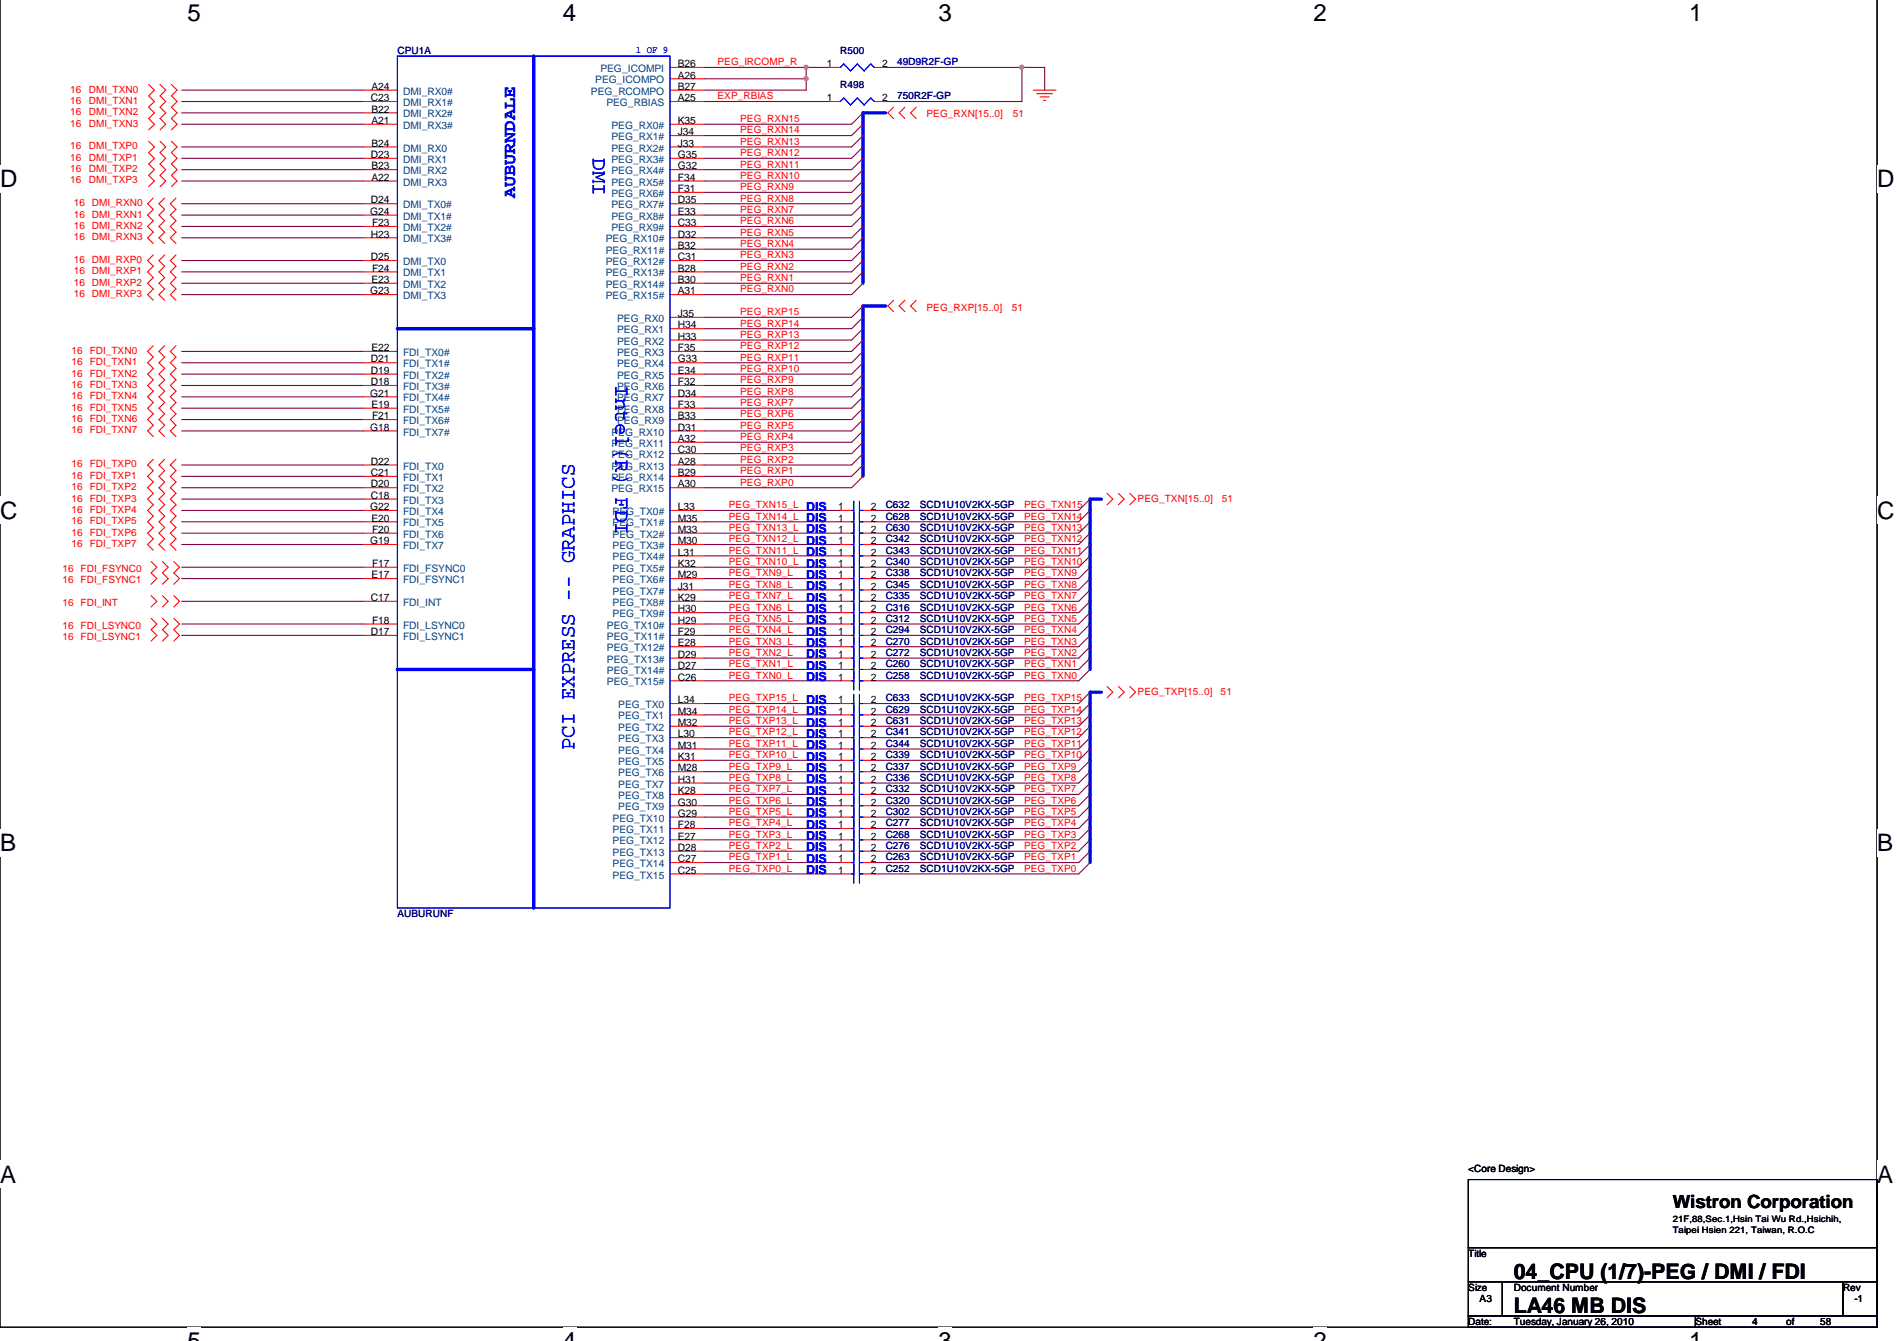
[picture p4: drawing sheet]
<svg xmlns="http://www.w3.org/2000/svg" width="297mm" height="210mm" viewBox="0 0 297 210" stroke-linecap="round" stroke-linejoin="round" font-family="sans-serif">
<defs><g id="words">
<g font-size="3.8">
<text x="29.4" y="3.3">5</text>
<text x="88.1" y="3.3">4</text>
<text x="146.9" y="3.3">3</text>
<text x="205.7" y="3.3">2</text>
<text x="264.5" y="3.3">1</text>
<text x="0" y="29.2">D</text>
<text x="293.9" y="29.2">D</text>
<text x="0" y="81.2">C</text>
<text x="293.9" y="81.2">C</text>
<text x="0" y="133.2">B</text>
<text x="293.9" y="133.2">B</text>
<text x="0" y="185.1">A</text>
<text x="293.9" y="185.1">A</text>
</g>
<g font-size="3.3" fill="#00f">
<text x="92.8" y="24.8" transform="rotate(90 92.8 24.8)">DMI</text>
<text x="96.4" y="60.3" transform="rotate(90 96.4 60.3)">Intel(R) FDI</text>
<text x="90" y="117.4" transform="rotate(-90 90 117.4)">PCI EXPRESS -- GRAPHICS</text>
</g>
<g font-size="3.3">
<text x="237" y="200.2">04_CPU (1/7)-PEG / DMI / FDI</text>
<text x="237" y="205.5">LA46 MB DIS</text>
</g>
<text font-size="2.8" fill="#00f" x="80.6" y="31" transform="rotate(-90 80.6 31)">AUBURNDALE</text>
<text font-size="2.8" x="261.9" y="189">Wistron Corporation</text>
<g font-size="1.9" fill="#00f">
<text x="126.2" y="79.9">DIS</text>
<text x="126.2" y="81.7">DIS</text>
<text x="126.2" y="83.5">DIS</text>
<text x="126.2" y="87.1">DIS</text>
<text x="126.2" y="85.3">DIS</text>
<text x="126.2" y="88.8">DIS</text>
<text x="126.2" y="94.2">DIS</text>
<text x="126.2" y="90.6">DIS</text>
<text x="126.2" y="95.9">DIS</text>
<text x="126.2" y="92.4">DIS</text>
<text x="126.2" y="97.7">DIS</text>
<text x="126.2" y="101.3">DIS</text>
<text x="126.2" y="99.5">DIS</text>
<text x="126.2" y="104.8">DIS</text>
<text x="126.2" y="103.1">DIS</text>
<text x="126.2" y="106.6">DIS</text>
<text x="126.2" y="110.2">DIS</text>
<text x="126.2" y="111.9">DIS</text>
<text x="126.2" y="113.7">DIS</text>
<text x="126.2" y="115.5">DIS</text>
<text x="126.2" y="117.3">DIS</text>
<text x="126.2" y="119.1">DIS</text>
<text x="126.2" y="122.6">DIS</text>
<text x="126.2" y="120.8">DIS</text>
<text x="126.2" y="124.4">DIS</text>
<text x="126.2" y="127.9">DIS</text>
<text x="126.2" y="126.2">DIS</text>
<text x="126.2" y="131.5">DIS</text>
<text x="126.2" y="129.7">DIS</text>
<text x="126.2" y="135.1">DIS</text>
<text x="126.2" y="136.8">DIS</text>
<text x="126.2" y="133.3">DIS</text>
</g>
<g font-size="1.6" fill="#000080">
<text x="62.2" y="8.4">CPU1A</text>
<text x="131.6" y="8.4">R500</text>
<text x="131.6" y="13.8">R498</text>
<text x="140.5" y="15.6">750R2F-GP</text>
<text x="138.7" y="79.6">C632</text>
<text x="138.7" y="81.3">C628</text>
<text x="138.7" y="83.1">C630</text>
<text x="144" y="79.6">SCD1U10V2KX-5GP</text>
<text x="144" y="79.6">SCD1U10V2KX</text>
<text x="144" y="81.3">SCD1U10V2KX-5GP</text>
<text x="144" y="81.3">SCD1U10V2KX</text>
<text x="144" y="83.1">SCD1U10V2KX-5GP</text>
<text x="144" y="83.1">SCD1U10V2KX</text>
<text x="138.7" y="86.7">C343</text>
<text x="138.7" y="84.9">C342</text>
<text x="138.7" y="88.4">C340</text>
<text x="144" y="86.7">SCD1U10V2KX-5GP</text>
<text x="144" y="86.7">SCD1U10V2KX</text>
<text x="144" y="84.9">SCD1U10V2KX-5GP</text>
<text x="144" y="84.9">SCD1U10V2KX</text>
<text x="144" y="88.4">SCD1U10V2KX-5GP</text>
<text x="144" y="88.4">SCD1U10V2KX</text>
<text x="138.7" y="93.8">C335</text>
<text x="138.7" y="90.2">C338</text>
<text x="138.7" y="95.6">C316</text>
<text x="138.7" y="92">C345</text>
<text x="144" y="93.8">SCD1U10V2KX</text>
<text x="144" y="93.8">SCD1U10V2KX-5GP</text>
<text x="144" y="90.2">SCD1U10V2KX-5GP</text>
<text x="144" y="90.2">SCD1U10V2KX</text>
<text x="144" y="95.6">SCD1U10V2KX-5GP</text>
<text x="144" y="95.6">SCD1U10V2KX</text>
<text x="144" y="92">SCD1U10V2KX-5GP</text>
<text x="144" y="92">SCD1U10V2KX</text>
<text x="138.7" y="97.3">C312</text>
<text x="138.7" y="100.9">C270</text>
<text x="138.7" y="99.1">C294</text>
<text x="144" y="97.3">SCD1U10V2KX-5GP</text>
<text x="144" y="97.3">SCD1U10V2KX</text>
<text x="144" y="100.9">SCD1U10V2KX-5GP</text>
<text x="144" y="100.9">SCD1U10V2KX</text>
<text x="144" y="99.1">SCD1U10V2KX-5GP</text>
<text x="144" y="99.1">SCD1U10V2KX</text>
<text x="138.7" y="104.5">C260</text>
<text x="138.7" y="102.7">C272</text>
<text x="138.7" y="106.2">C258</text>
<text x="144" y="104.5">SCD1U10V2KX-5GP</text>
<text x="144" y="104.5">SCD1U10V2KX</text>
<text x="144" y="102.7">SCD1U10V2KX-5GP</text>
<text x="144" y="102.7">SCD1U10V2KX</text>
<text x="144" y="106.2">SCD1U10V2KX-5GP</text>
<text x="144" y="106.2">SCD1U10V2KX</text>
<text x="138.7" y="109.8">C633</text>
<text x="138.7" y="111.6">C629</text>
<text x="138.7" y="113.3">C631</text>
<text x="144" y="109.8">SCD1U10V2KX-5GP</text>
<text x="144" y="109.8">SCD1U10V2KX</text>
<text x="144" y="111.6">SCD1U10V2KX-5GP</text>
<text x="144" y="111.6">SCD1U10V2KX</text>
<text x="144" y="113.3">SCD1U10V2KX-5GP</text>
<text x="144" y="113.3">SCD1U10V2KX</text>
<text x="138.7" y="115.1">C341</text>
<text x="138.7" y="116.9">C344</text>
<text x="138.7" y="118.7">C339</text>
<text x="144" y="115.1">SCD1U10V2KX-5GP</text>
<text x="144" y="115.1">SCD1U10V2KX</text>
<text x="144" y="116.9">SCD1U10V2KX-5GP</text>
<text x="144" y="116.9">SCD1U10V2KX</text>
<text x="144" y="118.7">SCD1U10V2KX</text>
<text x="144" y="118.7">SCD1U10V2KX-5GP</text>
<text x="138.7" y="125.8">C320</text>
<text x="138.7" y="122.2">C336</text>
<text x="138.7" y="120.5">C337</text>
<text x="138.7" y="124">C332</text>
<text x="144" y="125.8">SCD1U10V2KX-5GP</text>
<text x="144" y="125.8">SCD1U10V2KX</text>
<text x="144" y="122.2">SCD1U10V2KX-5GP</text>
<text x="144" y="122.2">SCD1U10V2KX</text>
<text x="144" y="120.5">SCD1U10V2KX-5GP</text>
<text x="144" y="120.5">SCD1U10V2KX</text>
<text x="144" y="124">SCD1U10V2KX</text>
<text x="144" y="124">SCD1U10V2KX-5GP</text>
<text x="138.7" y="127.6">C302</text>
<text x="138.7" y="131.1">C268</text>
<text x="138.7" y="129.3">C277</text>
<text x="144" y="127.6">SCD1U10V2KX-5GP</text>
<text x="144" y="127.6">SCD1U10V2KX</text>
<text x="144" y="131.1">SCD1U10V2KX-5GP</text>
<text x="144" y="131.1">SCD1U10V2KX</text>
<text x="144" y="129.3">SCD1U10V2KX-5GP</text>
<text x="144" y="129.3">SCD1U10V2KX</text>
<text x="138.7" y="134.7">C263</text>
<text x="138.7" y="136.5">C252</text>
<text x="138.7" y="132.9">C276</text>
<text x="144" y="134.7">SCD1U10V2KX-5GP</text>
<text x="144" y="134.7">SCD1U10V2KX</text>
<text x="144" y="136.5">SCD1U10V2KX-5GP</text>
<text x="144" y="136.5">SCD1U10V2KX</text>
<text x="144" y="132.9">SCD1U10V2KX-5GP</text>
<text x="144" y="132.9">SCD1U10V2KX</text>
<text x="62.2" y="143.6">AUBURUNF</text>
</g>
<g font-size="1.6" fill="#004080">
<text x="94" y="11.3">PEG_ICOMPI</text>
<text x="63.1" y="14.8">DMI_RX0#</text>
<text x="63.1" y="16.6">DMI_RX1#</text>
<text x="92.5" y="14.8">PEG_RCOMPO</text>
<text x="93.2" y="13.1">PEG_ICOMPO</text>
<text x="95" y="16.6">PEG_RBIAS</text>
<text x="63.1" y="18.4">DMI_RX2#</text>
<text x="63.1" y="20.2">DMI_RX3#</text>
<text x="63.1" y="23.7">DMI_RX0</text>
<text x="95.8" y="20.2">PEG_RX0#</text>
<text x="95.8" y="21.9">PEG_RX1#</text>
<text x="95.8" y="23.7">PEG_RX2#</text>
<text x="63.1" y="25.5">DMI_RX1</text>
<text x="63.1" y="27.3">DMI_RX2</text>
<text x="63.1" y="29.1">DMI_RX3</text>
<text x="95.8" y="25.5">PEG_RX3#</text>
<text x="95.8" y="27.3">PEG_RX4#</text>
<text x="95.8" y="29.1">PEG_RX5#</text>
<text x="63.1" y="32.6">DMI_TX0#</text>
<text x="63.1" y="34.4">DMI_TX1#</text>
<text x="95.8" y="30.8">PEG_RX6#</text>
<text x="95.8" y="32.6">PEG_RX7#</text>
<text x="95.8" y="34.4">PEG_RX8#</text>
<text x="63.1" y="36.2">DMI_TX2#</text>
<text x="63.1" y="37.9">DMI_TX3#</text>
<text x="63.1" y="41.5">DMI_TX0</text>
<text x="94.9" y="37.9">PEG_RX10#</text>
<text x="94.9" y="39.7">PEG_RX11#</text>
<text x="94.9" y="41.5">PEG_RX12#</text>
<text x="95.8" y="36.2">PEG_RX9#</text>
<text x="63.1" y="43.3">DMI_TX1</text>
<text x="63.1" y="46.8">DMI_TX3</text>
<text x="63.1" y="45.1">DMI_TX2</text>
<text x="94.9" y="43.3">PEG_RX13#</text>
<text x="94.9" y="45.1">PEG_RX14#</text>
<text x="94.9" y="46.8">PEG_RX15#</text>
<text x="96.6" y="50.4">PEG_RX0</text>
<text x="96.6" y="52.2">PEG_RX1</text>
<text x="96.6" y="53.9">PEG_RX2</text>
<text x="63.1" y="55.7">FDI_TX0#</text>
<text x="63.1" y="57.5">FDI_TX1#</text>
<text x="63.1" y="59.3">FDI_TX2#</text>
<text x="96.6" y="55.7">PEG_RX3</text>
<text x="96.6" y="57.5">PEG_RX4</text>
<text x="96.6" y="59.3">PEG_RX5</text>
<text x="63.1" y="61.1">FDI_TX3#</text>
<text x="63.1" y="62.8">FDI_TX4#</text>
<text x="63.1" y="64.6">FDI_TX5#</text>
<text x="96.6" y="61.1">PEG_RX6</text>
<text x="96.6" y="62.8">PEG_RX7</text>
<text x="96.6" y="64.6">PEG_RX8</text>
<text x="63.1" y="66.4">FDI_TX6#</text>
<text x="63.1" y="68.2">FDI_TX7#</text>
<text x="95.8" y="68.2">PEG_RX10</text>
<text x="95.8" y="69.9">PEG_RX11</text>
<text x="95.8" y="71.7">PEG_RX12</text>
<text x="96.6" y="66.4">PEG_RX9</text>
<text x="63.1" y="73.5">FDI_TX0</text>
<text x="63.1" y="75.3">FDI_TX1</text>
<text x="63.1" y="77.1">FDI_TX2</text>
<text x="95.8" y="73.5">PEG_RX13</text>
<text x="95.8" y="75.3">PEG_RX14</text>
<text x="95.8" y="77.1">PEG_RX15</text>
<text x="63.1" y="78.8">FDI_TX3</text>
<text x="63.1" y="80.6">FDI_TX4</text>
<text x="63.1" y="82.4">FDI_TX5</text>
<text x="95.9" y="80.6">PEG_TX0#</text>
<text x="95.9" y="82.4">PEG_TX1#</text>
<text x="63.1" y="84.2">FDI_TX6</text>
<text x="63.1" y="86">FDI_TX7</text>
<text x="63.1" y="89.5">FDI_FSYNC0</text>
<text x="95.9" y="84.2">PEG_TX2#</text>
<text x="95.9" y="86">PEG_TX3#</text>
<text x="95.9" y="87.7">PEG_TX4#</text>
<text x="95.9" y="89.5">PEG_TX5#</text>
<text x="63.1" y="91.3">FDI_FSYNC1</text>
<text x="63.1" y="94.8">FDI_INT</text>
<text x="95.9" y="91.3">PEG_TX6#</text>
<text x="95.9" y="93.1">PEG_TX7#</text>
<text x="95.9" y="94.8">PEG_TX8#</text>
<text x="63.1" y="98.4">FDI_LSYNC0</text>
<text x="63.1" y="100.2">FDI_LSYNC1</text>
<text x="95" y="98.4">PEG_TX10#</text>
<text x="95" y="100.2">PEG_TX11#</text>
<text x="95" y="102">PEG_TX12#</text>
<text x="95.9" y="96.6">PEG_TX9#</text>
<text x="95" y="103.7">PEG_TX13#</text>
<text x="95" y="105.5">PEG_TX14#</text>
<text x="95" y="107.3">PEG_TX15#</text>
<text x="96.8" y="110.8">PEG_TX0</text>
<text x="96.8" y="112.6">PEG_TX1</text>
<text x="96.8" y="114.4">PEG_TX2</text>
<text x="96.8" y="116.2">PEG_TX3</text>
<text x="96.8" y="118">PEG_TX4</text>
<text x="96.8" y="119.7">PEG_TX5</text>
<text x="96.8" y="121.5">PEG_TX6</text>
<text x="96.8" y="123.3">PEG_TX7</text>
<text x="96.8" y="125.1">PEG_TX8</text>
<text x="95.9" y="128.6">PEG_TX10</text>
<text x="95.9" y="130.4">PEG_TX11</text>
<text x="96.8" y="126.8">PEG_TX9</text>
<text x="95.9" y="132.2">PEG_TX12</text>
<text x="95.9" y="134">PEG_TX13</text>
<text x="95.9" y="135.7">PEG_TX14</text>
<text x="95.9" y="137.5">PEG_TX15</text>
</g>
<text font-size="1.6" fill="#00f" x="99.6" y="8.2">1 OF 9</text>
<g font-size="1.6">
<text x="106.1" y="10.5">B26</text>
<text x="129.5" y="10.5">1</text>
<text x="138.1" y="10.5">2</text>
<text x="58.1" y="15.8">C23</text>
<text x="58.2" y="14.1">A24</text>
<text x="58.2" y="17.6">B22</text>
<text x="106.1" y="12.3">A26</text>
<text x="106.1" y="15.8">A25</text>
<text x="106.1" y="14.1">B27</text>
<text x="129.5" y="15.8">1</text>
<text x="138.1" y="15.8">2</text>
<text x="58.2" y="19.4">A21</text>
<text x="58.2" y="23">B24</text>
<text x="106.1" y="19.4">K35</text>
<text x="106.1" y="21.2">J34</text>
<text x="106.1" y="23">J33</text>
<text x="58.1" y="24.7">D23</text>
<text x="58.2" y="26.5">B23</text>
<text x="58.2" y="28.3">A22</text>
<text x="106.1" y="24.7">G35</text>
<text x="106.1" y="26.5">G32</text>
<text x="106.1" y="28.3">F34</text>
<text x="58" y="33.6">G24</text>
<text x="58.1" y="31.8">D24</text>
<text x="58.3" y="35.4">F23</text>
<text x="106.1" y="30.1">F31</text>
<text x="106.1" y="31.8">D35</text>
<text x="106.1" y="33.6">E33</text>
<text x="106.1" y="35.4">C33</text>
<text x="58.1" y="37.2">H23</text>
<text x="58.1" y="40.7">D25</text>
<text x="106.1" y="37.2">D32</text>
<text x="106.1" y="39">B32</text>
<text x="106.1" y="40.7">C31</text>
<text x="58" y="46.1">G23</text>
<text x="58.2" y="44.3">E23</text>
<text x="58.3" y="42.5">F24</text>
<text x="106.1" y="42.5">B28</text>
<text x="106.1" y="44.3">B30</text>
<text x="106.1" y="46.1">A31</text>
<text x="106.1" y="49.6">J35</text>
<text x="106.1" y="51.4">H34</text>
<text x="106.1" y="53.2">H33</text>
<text x="58.1" y="56.7">D21</text>
<text x="58.1" y="58.5">D19</text>
<text x="58.2" y="55">E22</text>
<text x="106.1" y="55">F35</text>
<text x="106.1" y="56.7">G33</text>
<text x="106.1" y="58.5">E34</text>
<text x="58" y="62.1">G21</text>
<text x="58.1" y="60.3">D18</text>
<text x="58.2" y="63.9">E19</text>
<text x="58.3" y="65.6">F21</text>
<text x="106.1" y="60.3">F32</text>
<text x="106.1" y="62.1">D34</text>
<text x="106.1" y="63.9">F33</text>
<text x="106.1" y="65.6">B33</text>
<text x="58" y="67.4">G18</text>
<text x="106.1" y="67.4">D31</text>
<text x="106.1" y="69.2">A32</text>
<text x="106.1" y="71">C30</text>
<text x="58.1" y="72.7">D22</text>
<text x="58.1" y="74.5">C21</text>
<text x="58.1" y="76.3">D20</text>
<text x="106.1" y="72.7">A28</text>
<text x="106.1" y="74.5">B29</text>
<text x="106.1" y="76.3">A30</text>
<text x="58" y="79.9">G22</text>
<text x="58.1" y="78.1">C18</text>
<text x="58.2" y="81.6">E20</text>
<text x="58.3" y="83.4">F20</text>
<text x="106.1" y="79.9">L33</text>
<text x="106.1" y="81.6">M35</text>
<text x="106.1" y="83.4">M33</text>
<text x="131.2" y="79.9">1</text>
<text x="131.2" y="81.6">1</text>
<text x="131.2" y="83.4">1</text>
<text x="136.4" y="79.9">2</text>
<text x="136.4" y="81.6">2</text>
<text x="136.4" y="83.4">2</text>
<text x="58" y="85.2">G19</text>
<text x="58.3" y="88.7">F17</text>
<text x="106.1" y="85.2">M30</text>
<text x="106.1" y="87">L31</text>
<text x="106.1" y="88.7">K32</text>
<text x="131.2" y="87">1</text>
<text x="131.2" y="85.2">1</text>
<text x="131.2" y="88.7">1</text>
<text x="136.4" y="87">2</text>
<text x="136.4" y="85.2">2</text>
<text x="136.4" y="88.7">2</text>
<text x="58.1" y="94.1">C17</text>
<text x="58.2" y="90.5">E17</text>
<text x="106.1" y="90.5">M29</text>
<text x="106.1" y="92.3">J31</text>
<text x="106.1" y="94.1">K29</text>
<text x="106.1" y="95.9">H30</text>
<text x="131.2" y="94.1">1</text>
<text x="131.2" y="90.5">1</text>
<text x="131.2" y="95.9">1</text>
<text x="131.2" y="92.3">1</text>
<text x="136.4" y="94.1">2</text>
<text x="136.4" y="90.5">2</text>
<text x="136.4" y="95.9">2</text>
<text x="136.4" y="92.3">2</text>
<text x="58.1" y="99.4">D17</text>
<text x="58.3" y="97.6">F18</text>
<text x="106.1" y="97.6">H29</text>
<text x="106.1" y="99.4">F29</text>
<text x="106.1" y="101.2">E28</text>
<text x="131.2" y="97.6">1</text>
<text x="131.2" y="101.2">1</text>
<text x="131.2" y="99.4">1</text>
<text x="136.4" y="97.6">2</text>
<text x="136.4" y="101.2">2</text>
<text x="136.4" y="99.4">2</text>
<text x="106.1" y="103">D29</text>
<text x="106.1" y="104.7">D27</text>
<text x="106.1" y="106.5">C26</text>
<text x="131.2" y="104.7">1</text>
<text x="131.2" y="103">1</text>
<text x="131.2" y="106.5">1</text>
<text x="136.4" y="104.7">2</text>
<text x="136.4" y="103">2</text>
<text x="136.4" y="106.5">2</text>
<text x="106.1" y="110.1">L34</text>
<text x="106.1" y="111.9">M34</text>
<text x="106.1" y="113.6">M32</text>
<text x="131.2" y="110.1">1</text>
<text x="131.2" y="111.9">1</text>
<text x="131.2" y="113.6">1</text>
<text x="136.4" y="110.1">2</text>
<text x="136.4" y="111.9">2</text>
<text x="136.4" y="113.6">2</text>
<text x="106.1" y="115.4">L30</text>
<text x="106.1" y="117.2">M31</text>
<text x="106.1" y="119">K31</text>
<text x="131.2" y="115.4">1</text>
<text x="131.2" y="117.2">1</text>
<text x="131.2" y="119">1</text>
<text x="136.4" y="115.4">2</text>
<text x="136.4" y="117.2">2</text>
<text x="136.4" y="119">2</text>
<text x="106.1" y="120.7">M28</text>
<text x="106.1" y="122.5">H31</text>
<text x="106.1" y="124.3">K28</text>
<text x="131.2" y="122.5">1</text>
<text x="131.2" y="120.7">1</text>
<text x="131.2" y="124.3">1</text>
<text x="136.4" y="122.5">2</text>
<text x="136.4" y="120.7">2</text>
<text x="136.4" y="124.3">2</text>
<text x="106.1" y="126.1">G30</text>
<text x="106.1" y="127.9">G29</text>
<text x="106.1" y="129.6">F28</text>
<text x="106.1" y="131.4">E27</text>
<text x="131.2" y="127.9">1</text>
<text x="131.2" y="126.1">1</text>
<text x="131.2" y="131.4">1</text>
<text x="131.2" y="129.6">1</text>
<text x="136.4" y="127.9">2</text>
<text x="136.4" y="126.1">2</text>
<text x="136.4" y="131.4">2</text>
<text x="136.4" y="129.6">2</text>
<text x="106.1" y="133.2">D28</text>
<text x="106.1" y="135">C27</text>
<text x="106.1" y="136.8">C25</text>
<text x="131.2" y="135">1</text>
<text x="131.2" y="136.8">1</text>
<text x="131.2" y="133.2">1</text>
<text x="136.4" y="135">2</text>
<text x="136.4" y="136.8">2</text>
<text x="136.4" y="133.2">2</text>
<text x="229.9" y="183.4">&lt;Core Design&gt;</text>
<text x="229.9" y="196.7">Title</text>
<text x="229.9" y="202.1">Size</text>
<text x="231.7" y="203.8">A3</text>
<text x="237" y="202.1">Document Number</text>
<text x="288.6" y="202.1">Rev</text>
<text x="290.4" y="203.8">-1</text>
<text x="229.9" y="207.4">Date:</text>
<text x="237" y="207.4">Tuesday, January 26, 2010</text>
<text x="265.5" y="207.4">Sheet</text>
<text x="274.4" y="207.4">4</text>
<text x="279.7" y="207.4">of</text>
<text x="285" y="207.4">58</text>
</g>
<g font-size="1.6" fill="#f00">
<text x="112.4" y="10.2">PEG_IRCOMP_R</text>
<text x="11" y="14.5">16</text>
<text x="11" y="16.3">16</text>
<text x="13.9" y="14.5">DMI_TXN0</text>
<text x="13.9" y="16.3">DMI_TXN1</text>
<text x="112.4" y="15.6">EXP_RBIAS</text>
<text x="11" y="18">16</text>
<text x="11" y="19.8">16</text>
<text x="11" y="23.4">16</text>
<text x="13.9" y="18">DMI_TXN2</text>
<text x="13.9" y="19.8">DMI_TXN3</text>
<text x="13.9" y="23.4">DMI_TXP0</text>
<text x="115.9" y="22.7">PEG_RXN13</text>
<text x="115.9" y="19.1">PEG_RXN15</text>
<text x="115.9" y="20.9">PEG_RXN14</text>
<text x="145.1" y="18.4">PEG_RXN[15..0]</text>
<text x="158.6" y="18.4">51</text>
<text x="11" y="25.2">16</text>
<text x="11" y="26.9">16</text>
<text x="11" y="28.7">16</text>
<text x="13.9" y="25.2">DMI_TXP1</text>
<text x="13.9" y="26.9">DMI_TXP2</text>
<text x="13.9" y="28.7">DMI_TXP3</text>
<text x="115.9" y="29.8">PEG_RXN9</text>
<text x="115.9" y="24.4">PEG_RXN12</text>
<text x="115.9" y="26.2">PEG_RXN11</text>
<text x="115.9" y="28">PEG_RXN10</text>
<text x="11.6" y="32.3">16 DMI_RXN0</text>
<text x="11.6" y="34.1">16 DMI_RXN1</text>
<text x="11.6" y="35.8">16 DMI_RXN2</text>
<text x="115.9" y="35.1">PEG_RXN6</text>
<text x="115.9" y="31.6">PEG_RXN8</text>
<text x="115.9" y="33.3">PEG_RXN7</text>
<text x="11.6" y="37.6">16 DMI_RXN3</text>
<text x="11.6" y="41.2">16 DMI_RXP0</text>
<text x="115.9" y="38.7">PEG_RXN4</text>
<text x="115.9" y="40.4">PEG_RXN3</text>
<text x="115.9" y="36.9">PEG_RXN5</text>
<text x="11.6" y="42.9">16 DMI_RXP1</text>
<text x="11.6" y="44.7">16 DMI_RXP2</text>
<text x="11.6" y="46.5">16 DMI_RXP3</text>
<text x="115.9" y="45.8">PEG_RXN0</text>
<text x="115.9" y="42.2">PEG_RXN2</text>
<text x="115.9" y="44">PEG_RXN1</text>
<text x="115.9" y="51.1">PEG_RXP14</text>
<text x="115.9" y="52.9">PEG_RXP13</text>
<text x="115.9" y="49.3">PEG_RXP15</text>
<text x="145.1" y="48.6">PEG_RXP[15..0]</text>
<text x="158.4" y="48.6">51</text>
<text x="11.2" y="55.4">16 FDI_TXN0</text>
<text x="11.2" y="57.2">16 FDI_TXN1</text>
<text x="11.2" y="58.9">16 FDI_TXN2</text>
<text x="115.9" y="56.4">PEG_RXP11</text>
<text x="115.9" y="58.2">PEG_RXP10</text>
<text x="115.9" y="54.7">PEG_RXP12</text>
<text x="11.2" y="60.7">16 FDI_TXN3</text>
<text x="11.2" y="62.5">16 FDI_TXN4</text>
<text x="11.2" y="64.3">16 FDI_TXN5</text>
<text x="115.9" y="63.6">PEG_RXP7</text>
<text x="115.9" y="65.3">PEG_RXP6</text>
<text x="115.9" y="60">PEG_RXP9</text>
<text x="115.9" y="61.8">PEG_RXP8</text>
<text x="11.2" y="66.1">16 FDI_TXN6</text>
<text x="11.2" y="67.8">16 FDI_TXN7</text>
<text x="115.9" y="68.9">PEG_RXP4</text>
<text x="115.9" y="70.7">PEG_RXP3</text>
<text x="115.9" y="67.1">PEG_RXP5</text>
<text x="11.2" y="73.2">16 FDI_TXP0</text>
<text x="11.2" y="74.9">16 FDI_TXP1</text>
<text x="11.2" y="76.7">16 FDI_TXP2</text>
<text x="115.9" y="74.2">PEG_RXP1</text>
<text x="115.9" y="76">PEG_RXP0</text>
<text x="115.9" y="72.4">PEG_RXP2</text>
<text x="11.2" y="83.8">16 FDI_TXP6</text>
<text x="11.2" y="78.5">16 FDI_TXP3</text>
<text x="11.2" y="80.3">16 FDI_TXP4</text>
<text x="11.2" y="82.1">16 FDI_TXP5</text>
<text x="114.1" y="79.6">PEG_TXN15_L</text>
<text x="114.1" y="81.3">PEG_TXN14_L</text>
<text x="114.1" y="83.1">PEG_TXN13_L</text>
<text x="160.4" y="79.6">PEG_TXN15</text>
<text x="160.4" y="81.3">PEG_TXN14</text>
<text x="160.4" y="83.1">PEG_TXN13</text>
<text x="178.1" y="78.5">PEG_TXN[15..0]</text>
<text x="191.3" y="78.5">51</text>
<text x="9.8" y="89.5">16 FDI_FSYNC0</text>
<text x="11.2" y="85.6">16 FDI_TXP7</text>
<text x="114.1" y="86.7">PEG_TXN11_L</text>
<text x="114.1" y="88.4">PEG_TXN10_L</text>
<text x="114.1" y="84.9">PEG_TXN12_L</text>
<text x="160.4" y="86.7">PEG_TXN11</text>
<text x="160.4" y="88.4">PEG_TXN10</text>
<text x="160.4" y="84.9">PEG_TXN12</text>
<text x="9.8" y="91.3">16 FDI_FSYNC1</text>
<text x="9.8" y="94.8">16 FDI_INT</text>
<text x="114.1" y="92">PEG_TXN8_L</text>
<text x="114.1" y="93.8">PEG_TXN7_L</text>
<text x="114.1" y="95.6">PEG_TXN6_L</text>
<text x="114.1" y="90.2">PEG_TXN9_L</text>
<text x="160.4" y="92">PEG_TXN8</text>
<text x="160.4" y="93.8">PEG_TXN7</text>
<text x="160.4" y="95.6">PEG_TXN6</text>
<text x="160.4" y="90.2">PEG_TXN9</text>
<text x="9.8" y="98.4">16 FDI_LSYNC0</text>
<text x="9.8" y="100.2">16 FDI_LSYNC1</text>
<text x="114.1" y="97.3">PEG_TXN5_L</text>
<text x="114.1" y="99.1">PEG_TXN4_L</text>
<text x="114.1" y="100.9">PEG_TXN3_L</text>
<text x="160.4" y="97.3">PEG_TXN5</text>
<text x="160.4" y="99.1">PEG_TXN4</text>
<text x="160.4" y="100.9">PEG_TXN3</text>
<text x="114.1" y="102.7">PEG_TXN2_L</text>
<text x="114.1" y="104.5">PEG_TXN1_L</text>
<text x="114.1" y="106.2">PEG_TXN0_L</text>
<text x="160.4" y="102.7">PEG_TXN2</text>
<text x="160.4" y="104.5">PEG_TXN1</text>
<text x="160.4" y="106.2">PEG_TXN0</text>
<text x="114.1" y="109.8">PEG_TXP15_L</text>
<text x="114.1" y="111.6">PEG_TXP14_L</text>
<text x="114.1" y="113.3">PEG_TXP13_L</text>
<text x="160.4" y="109.8">PEG_TXP15</text>
<text x="160.4" y="111.6">PEG_TXP14</text>
<text x="160.4" y="113.3">PEG_TXP13</text>
<text x="178.1" y="108.7">PEG_TXP[15..0]</text>
<text x="191.1" y="108.7">51</text>
<text x="114.1" y="115.1">PEG_TXP12_L</text>
<text x="114.1" y="116.9">PEG_TXP11_L</text>
<text x="114.1" y="118.7">PEG_TXP10_L</text>
<text x="160.4" y="115.1">PEG_TXP12</text>
<text x="160.4" y="116.9">PEG_TXP11</text>
<text x="160.4" y="118.7">PEG_TXP10</text>
<text x="114.1" y="125.8">PEG_TXP6_L</text>
<text x="114.1" y="120.5">PEG_TXP9_L</text>
<text x="114.1" y="122.2">PEG_TXP8_L</text>
<text x="114.1" y="124">PEG_TXP7_L</text>
<text x="160.4" y="125.8">PEG_TXP6</text>
<text x="160.4" y="120.5">PEG_TXP9</text>
<text x="160.4" y="122.2">PEG_TXP8</text>
<text x="160.4" y="124">PEG_TXP7</text>
<text x="114.1" y="131.1">PEG_TXP3_L</text>
<text x="114.1" y="127.6">PEG_TXP5_L</text>
<text x="114.1" y="129.3">PEG_TXP4_L</text>
<text x="160.4" y="131.1">PEG_TXP3</text>
<text x="160.4" y="127.6">PEG_TXP5</text>
<text x="160.4" y="129.3">PEG_TXP4</text>
<text x="114.1" y="132.9">PEG_TXP2_L</text>
<text x="114.1" y="134.7">PEG_TXP1_L</text>
<text x="114.1" y="136.5">PEG_TXP0_L</text>
<text x="160.4" y="132.9">PEG_TXP2</text>
<text x="160.4" y="134.7">PEG_TXP1</text>
<text x="160.4" y="136.5">PEG_TXP0</text>
</g>
<text font-size="1.6" fill="#0000a0" x="140.5" y="10.2">49D9R2F-GP</text>
<g font-size="1.4">
<text x="261.9" y="191.3">21F,88,Sec.1,Hsin Tai Wu Rd.,Hsichih,</text>
<text x="261.9" y="193.1">Taipei Hsien 221, Taiwan, R.O.C</text>
</g>
</g></defs>
<path d="M0 -.1v207.8h293.9v-207.8" fill="none" stroke="#000" stroke-width=".17"/>
<g fill="#fff">
<path d="M29.4 -.1h2.1v4.2h-2.1z"/>
<path d="M29.4 207.7h2.1v2.2h-2.1z"/>
<path d="M88.1 -.1h2.2v4.2h-2.2z"/>
<path d="M88.1 207.7h2.2v2.2h-2.2z"/>
<path d="M146.9 -.1h2.2v4.2h-2.2z"/>
<path d="M146.9 207.7h2.2v2.2h-2.2z"/>
<path d="M205.7 -.1h2.1v4.2h-2.1z"/>
<path d="M205.7 207.7h2.1v2.2h-2.1z"/>
<path d="M264.5 -.1h2.1v4.2h-2.1z"/>
<path d="M264.5 207.7h2.1v2.2h-2.1z"/>
<path d="M0 25.8h2.8v4.3h-2.8z"/>
<path d="M293.9 25.8h2.8v4.3h-2.8z"/>
<path d="M0 77.8h2.8v4.2h-2.8z"/>
<path d="M293.9 77.8h2.8v4.2h-2.8z"/>
<path d="M0 129.8h2.5v4.2h-2.5z"/>
<path d="M293.9 129.8h2.6v4.2h-2.6z"/>
<path d="M0 181.7h2.5v4.2h-2.5z"/>
<path d="M293.9 181.7h2.6v4.2h-2.6z"/>
</g>
<g fill="none" stroke="#800040" stroke-width=".17">
<path d="M28.4 19.4h28.5M28.4 15.9h28.5M28.4 14.1h28.5M28.4 17.7h28.5M110.2 15.9h19.6M110.2 10.6h19.6M110.2 12.3h16M126.2 10.6v3.5h-16M135.1 17.7l-1.8 1.7h-23.1M135.1 19.4l-1.8 1.8h-23.1M138.7 10.6h24.9v3.5M160 10.6v5.3h-21.3"/>
<path d="M28.4 23h28.5M28.4 35.4h28.5M28.4 24.8h28.5M28.4 31.9h28.5M28.4 26.6h28.5M28.4 28.3h28.5M28.4 33.7h28.5M28.4 37.2h28.5M135.1 21.2l-1.8 1.8h-23.1M135.1 37.2l-1.8 1.8h-23.1M135.1 33.7l-1.8 1.7h-23.1M135.1 28.3l-1.8 1.8h-23.1"/>
<path d="M135.1 23l-1.8 1.8h-23.1M135.1 39l-1.8 1.8h-23.1M135.1 30.1l-1.8 1.8h-23.1M135.1 24.8l-1.8 1.8h-23.1M135.1 26.6l-1.8 1.7h-23.1M135.1 31.9l-1.8 1.8h-23.1M135.1 35.4l-1.8 1.8h-23.1M28.4 55h28.5M28.4 56.8h28.5M28.4 58.6h28.5M28.4 46.1h28.5M28.4 40.8h28.5"/>
<path d="M28.4 42.6h28.5M28.4 44.3h28.5M135.1 53.2l-1.8 1.8h-23.1M135.1 55l-1.8 1.8h-23.1M135.1 56.8l-1.8 1.8h-23.1M135.1 58.6l-1.8 1.7h-23.1M135.1 49.7l-1.8 1.7h-23.1M135.1 44.3l-1.8 1.8h-23.1M135.1 51.4l-1.8 1.8h-23.1M135.1 40.8l-1.8 1.8h-23.1M135.1 42.6l-1.8 1.7h-23.1M135.1 47.9l-1.8 1.8h-23.1"/>
<path d="M28.4 65.7h28.5M28.4 67.5h28.5M28.4 72.8h28.5M28.4 74.6h28.5M28.4 76.3h28.5M28.4 78.1h28.5M28.4 79.9h28.5M28.4 60.3h28.5M28.4 62.1h28.5M28.4 63.9h28.5M110.2 79.9h21.4M135.1 63.9l-1.8 1.8h-23.1"/>
<path d="M135.1 65.7l-1.8 1.8h-23.1M135.1 71l-1.8 1.8h-23.1M135.1 72.8l-1.8 1.8h-23.1M135.1 74.6l-1.8 1.7h-23.1M135.1 60.3l-1.8 1.8h-23.1M135.1 62.1l-1.8 1.8h-23.1M135.1 67.5l-1.8 1.7h-23.1M135.1 69.2l-1.8 1.8h-23.1M170.7 78.1l-1.8 1.8h-32M170.7 79.9l-1.8 1.8h-32M28.4 83.5h28.5M28.4 85.2h28.5"/>
<path d="M28.4 81.7h28.5M28.4 97.7h28.5M28.4 90.6h28.5M28.4 88.8h28.5M28.4 99.5h28.5M28.4 94.1h28.5M110.2 83.5h21.4M110.2 85.2h21.4M110.2 81.7h21.4M110.2 97.7h21.4M110.2 90.6h21.4M110.2 88.8h21.4"/>
<path d="M110.2 99.5h21.4M110.2 94.1h21.4M110.2 92.3h21.4M110.2 87h21.4M110.2 95.9h21.4M170.7 81.7l-1.8 1.8h-32M170.7 83.5l-1.8 1.7h-32M170.7 95.9l-1.8 1.8h-32M170.7 88.8l-1.8 1.8h-32M170.7 87l-1.8 1.8h-32M170.7 97.7l-1.8 1.8h-32M170.7 92.3l-1.8 1.8h-32"/>
<path d="M170.7 90.6l-1.8 1.7h-32M170.7 85.2l-1.8 1.8h-32M170.7 99.5l-1.8 1.7h-32M170.7 94.1l-1.8 1.8h-32M110.2 115.5h21.4M110.2 103h21.4M110.2 110.1h21.4M110.2 117.2h21.4M110.2 111.9h21.4M110.2 104.8h21.4M110.2 119h21.4M110.2 113.7h21.4"/>
<path d="M110.2 101.2h21.4M110.2 106.6h21.4M170.7 113.7l-1.8 1.8h-32M170.7 101.2l-1.8 1.8h-32M170.7 108.3l-1.8 1.8h-32M170.7 119l-1.8 1.8h-32M170.7 115.5l-1.8 1.7h-32M170.7 110.1l-1.8 1.8h-32M170.7 103l-1.8 1.8h-32M170.7 117.2l-1.8 1.8h-32M170.7 111.9l-1.8 1.8h-32M170.7 104.8l-1.8 1.8h-32"/>
<path d="M110.2 131.5h21.4M110.2 126.1h21.4M110.2 120.8h21.4M110.2 133.2h21.4M110.2 127.9h21.4M110.2 122.6h21.4M110.2 135h21.4M110.2 129.7h21.4M110.2 124.3h21.4M110.2 136.8h21.4M170.7 129.7l-1.8 1.8h-32M170.7 124.3l-1.8 1.8h-32"/>
<path d="M170.7 131.5l-1.8 1.7h-32M170.7 126.1l-1.8 1.8h-32M170.7 120.8l-1.8 1.8h-32M170.7 133.2l-1.8 1.8h-32M170.7 127.9l-1.8 1.8h-32M170.7 122.6l-1.8 1.7h-32M170.7 135l-1.8 1.8h-32"/>
</g>
<path d="M83.6 8.8v133.3M138.7 17.7h-3.6v26.6M62.2 51.4h21.4M138.7 47.9h-3.6v26.7M172.5 78.1h-1.8v26.7M62.2 104.8h21.4M172.5 108.3h-1.8v26.7" fill="none" stroke="#00f" stroke-width=".51"/>
<g fill="#f0f" stroke="#f0f" stroke-width=".17">
<circle cx="126.2" cy="12.3" r=".32"/>
<circle cx="126.2" cy="10.5" r=".32"/>
<circle cx="160" cy="10.5" r=".32"/>
</g>
<g fill="none" stroke="#f00" stroke-width=".17">
<path d="M23.3 13.2l.9 .9-.9 .9 .9 .9-.9 .9 .9 .9-.9 .9 .9 .8-.9 .9M25.1 13.2l.9 .9-.9 .9 .9 .9-.9 .9 .9 .9-.9 .9 .9 .8-.9 .9M26.8 13.2l.9 .9-.9 .9 .9 .9-.9 .9 .9 .9-.9 .9 .9 .8-.9 .9M56.9 14.1h5.3M56.9 15.9h5.3M56.9 17.7h5.3M56.9 19.4h5.3M104.9 14.1h5.3M104.9 15.9h5.3M104.9 19.4h5.3M104.9 10.6h5.3M104.9 12.3h5.3"/>
<path d="M129.8 15.9h1.8M129.8 10.6h1.8M136.9 15.9h1.8M136.9 10.6h1.8M139.9 16.8l-.9 .9 .9 .9M141.7 16.8l-.9 .9 .9 .9M143.5 16.8l-.9 .9 .9 .9M161.8 14.1h3.6M162.3 14.7h2.5M162.9 15.2h1.4M163.4 15.7h.3M23.3 22.1l.9 .9-.9 .9 .9 .9-.9 .9 .9 .9-.9 .8 .9 .9-.9 .9"/>
<path d="M24 31l-.9 .9 .9 .9-.9 .9 .9 .9-.9 .8 .9 .9-.9 .9 .9 .9M24 39.9l-.9 .9 .9 .9-.9 .9 .9 .8-.9 .9 .9 .9-.9 .9 .9 .9M25.1 22.1l.9 .9-.9 .9 .9 .9-.9 .9 .9 .9-.9 .8 .9 .9-.9 .9M25.8 31l-.9 .9 .9 .9-.9 .9 .9 .9-.9 .8 .9 .9-.9 .9 .9 .9M25.8 39.9l-.9 .9 .9 .9-.9 .9 .9 .8-.9 .9 .9 .9-.9 .9 .9 .9M26.8 22.1l.9 .9-.9 .9 .9 .9-.9 .9 .9 .9-.9 .8 .9 .9-.9 .9M27.6 31l-.9 .9 .9 .9-.9 .9 .9 .9-.9 .8 .9 .9-.9 .9 .9 .9M27.6 39.9l-.9 .9 .9 .9-.9 .9 .9 .8-.9 .9 .9 .9-.9 .9 .9 .9M56.9 23h5.3M56.9 24.8h5.3M56.9 26.6h5.3M56.9 28.3h5.3"/>
<path d="M56.9 31.9h5.3M56.9 33.7h5.3M56.9 35.4h5.3M56.9 37.2h5.3M104.9 23h5.3M104.9 24.8h5.3M104.9 26.6h5.3M104.9 28.3h5.3M104.9 31.9h5.3M104.9 33.7h5.3M104.9 35.4h5.3M104.9 37.2h5.3"/>
<path d="M104.9 21.2h5.3M104.9 30.1h5.3M104.9 39h5.3M24 54.1l-.9 .9 .9 .9-.9 .9 .9 .9-.9 .9 .9 .9-.9 .8 .9 .9-.9 .9 .9 .9-.9 .9 .9 .9-.9 .9 .9 .9-.9 .9 .9 .8M25.8 54.1l-.9 .9 .9 .9-.9 .9 .9 .9-.9 .9 .9 .9-.9 .8 .9 .9-.9 .9 .9 .9-.9 .9 .9 .9-.9 .9 .9 .9-.9 .9 .9 .8M27.6 54.1l-.9 .9 .9 .9-.9 .9 .9 .9-.9 .9 .9 .9-.9 .8 .9 .9-.9 .9 .9 .9-.9 .9 .9 .9-.9 .9 .9 .9-.9 .9 .9 .8M56.9 40.8h5.3M56.9 42.6h5.3M56.9 46.1h5.3M56.9 44.3h5.3M56.9 55h5.3M56.9 56.8h5.3"/>
<path d="M56.9 58.6h5.3M104.9 40.8h5.3M104.9 42.6h5.3M104.9 46.1h5.3M104.9 44.3h5.3M104.9 55h5.3M104.9 56.8h5.3M104.9 58.6h5.3M104.9 49.7h5.3M104.9 51.4h5.3M104.9 53.2h5.3M139.9 47l-.9 .9 .9 .9"/>
<path d="M141.7 47l-.9 .9 .9 .9M143.5 47l-.9 .9 .9 .9M24 71.9l-.9 .9 .9 .9-.9 .9 .9 .9-.9 .8 .9 .9-.9 .9 .9 .9-.9 .9 .9 .9-.9 .9 .9 .9-.9 .9 .9 .8-.9 .9 .9 .9M25.8 71.9l-.9 .9 .9 .9-.9 .9 .9 .9-.9 .8 .9 .9-.9 .9 .9 .9-.9 .9 .9 .9-.9 .9 .9 .9-.9 .9 .9 .8-.9 .9 .9 .9M27.6 71.9l-.9 .9 .9 .9-.9 .9 .9 .9-.9 .8 .9 .9-.9 .9 .9 .9-.9 .9 .9 .9-.9 .9 .9 .9-.9 .9 .9 .8-.9 .9 .9 .9M56.9 79.9h5.3M56.9 60.3h5.3M56.9 62.1h5.3M56.9 63.9h5.3M56.9 65.7h5.3M56.9 67.5h5.3M56.9 72.8h5.3"/>
<path d="M56.9 74.6h5.3M56.9 76.3h5.3M56.9 78.1h5.3M104.9 79.9h5.3M104.9 60.3h5.3M104.9 62.1h5.3M104.9 63.9h5.3M104.9 65.7h5.3M104.9 67.5h5.3M104.9 72.8h5.3M104.9 74.6h5.3M104.9 76.3h5.3"/>
<path d="M104.9 69.2h5.3M104.9 71h5.3M131.6 79.9h1.7M135.1 79.9h1.8M173.4 77.2l.8 .9-.8 .9M175.1 77.2l.9 .9-.9 .9M176.9 77.2l.9 .9-.9 .9M23.7 87.9l.9 .9-.9 .9 .9 .9-.9 .9M23.7 93.2l.9 .9-.9 .9M23.7 96.8l.9 .9-.9 .9 .9 .9-.9 .8M25.4 87.9l.9 .9-.9 .9 .9 .9-.9 .9M25.4 93.2l.9 .9-.9 .9"/>
<path d="M25.4 96.8l.9 .9-.9 .9 .9 .9-.9 .8M27.2 87.9l.9 .9-.9 .9 .9 .9-.9 .9M27.2 93.2l.9 .9-.9 .9M27.2 96.8l.9 .9-.9 .9 .9 .9-.9 .8M56.9 94.1h5.3M56.9 90.6h5.3M56.9 97.7h5.3M56.9 81.7h5.3M56.9 83.5h5.3M56.9 85.2h5.3M56.9 88.8h5.3M56.9 99.5h5.3"/>
<path d="M104.9 94.1h5.3M104.9 90.6h5.3M104.9 97.7h5.3M104.9 87h5.3M104.9 81.7h5.3M104.9 83.5h5.3M104.9 85.2h5.3M104.9 88.8h5.3M104.9 99.5h5.3M104.9 92.3h5.3M104.9 95.9h5.3M131.6 94.1h1.7"/>
<path d="M131.6 90.6h1.7M131.6 97.7h1.7M131.6 87h1.7M131.6 81.7h1.7M131.6 83.5h1.7M131.6 85.2h1.7M131.6 88.8h1.7M131.6 99.5h1.7M131.6 92.3h1.7M131.6 95.9h1.7M135.1 94.1h1.8M135.1 90.6h1.8"/>
<path d="M135.1 97.7h1.8M135.1 87h1.8M135.1 81.7h1.8M135.1 83.5h1.8M135.1 85.2h1.8M135.1 88.8h1.8M135.1 99.5h1.8M135.1 92.3h1.8M135.1 95.9h1.8M104.9 115.5h5.3M104.9 101.2h5.3M104.9 103h5.3"/>
<path d="M104.9 104.8h5.3M104.9 106.6h5.3M104.9 110.1h5.3M104.9 111.9h5.3M104.9 113.7h5.3M104.9 117.2h5.3M104.9 119h5.3M131.6 115.5h1.7M131.6 101.2h1.7M131.6 103h1.7M131.6 104.8h1.7M131.6 106.6h1.7"/>
<path d="M131.6 110.1h1.7M131.6 111.9h1.7M131.6 113.7h1.7M131.6 117.2h1.7M131.6 119h1.7M135.1 115.5h1.8M135.1 101.2h1.8M135.1 103h1.8M135.1 104.8h1.8M135.1 106.6h1.8M135.1 110.1h1.8M135.1 111.9h1.8"/>
<path d="M135.1 113.7h1.8M135.1 117.2h1.8M135.1 119h1.8M173.4 107.5l.8 .8-.8 .9M175.1 107.5l.9 .8-.9 .9M176.9 107.5l.9 .8-.9 .9M104.9 135h5.3M104.9 120.8h5.3M104.9 122.6h5.3M104.9 124.3h5.3M104.9 126.1h5.3M104.9 127.9h5.3"/>
<path d="M104.9 129.7h5.3M104.9 131.5h5.3M104.9 133.2h5.3M104.9 136.8h5.3M131.6 135h1.7M131.6 120.8h1.7M131.6 122.6h1.7M131.6 124.3h1.7M131.6 126.1h1.7M131.6 127.9h1.7M131.6 129.7h1.7M131.6 131.5h1.7"/>
<path d="M131.6 133.2h1.7M131.6 136.8h1.7M135.1 135h1.8M135.1 120.8h1.8M135.1 122.6h1.8M135.1 124.3h1.8M135.1 126.1h1.8M135.1 127.9h1.8M135.1 129.7h1.8M135.1 131.5h1.8M135.1 133.2h1.8M135.1 136.8h1.8"/>
</g>
<path d="M229.9 184.6h64v10.7h-64zM229.9 195.3h64v5.3h-64zM229.9 200.6h5.3v5.4h-5.3zM229.9 206h35.6v1.7h-35.6zM235.2 200.6h53.4v5.4h-53.4zM265.5 206h28.4v1.7h-28.4zM288.6 200.6h5.3v5.4h-5.3z" fill="none" stroke="#000" stroke-width=".17"/>
<g fill="none" stroke="#00f" stroke-width=".17">
<path d="M62.2 8.8h42.7v133.3h-42.7zM131.6 10.6l.5-.6 1.1 1.1 1-1.1 1.1 1.1 1.1-1.1 .5 .6M131.6 15.9l.5-.6 1.1 1.1 1-1.1 1.1 1.1 1.1-1.1 .5 .6M133.3 79.9h.4M133.7 78.5v29.5M134.6 78.5v29.5M134.6 79.9h.5M133.3 94.1h.4M133.3 90.6h.4M133.3 97.7h.4M133.3 87h.4M133.3 81.7h.4"/>
<path d="M133.3 95.9h.4M133.3 83.5h.4M133.3 92.3h.4M133.3 85.2h.4M133.3 88.8h.4M133.3 99.5h.4M134.6 94.1h.5M134.6 90.6h.5M134.6 97.7h.5M134.6 87h.5M134.6 81.7h.5M134.6 95.9h.5"/>
<path d="M134.6 83.5h.5M134.6 92.3h.5M134.6 85.2h.5M134.6 88.8h.5M134.6 99.5h.5M133.3 115.5h.4M133.3 104.8h.4M133.3 103h.4M133.3 110.1h.4M133.3 117.2h.4M133.3 111.9h.4M133.3 101.2h.4"/>
<path d="M133.3 113.7h.4M133.3 106.6h.4M133.3 119h.4M133.7 108.7v29.5M134.6 108.7v29.5M134.6 115.5h.5M134.6 104.8h.5M134.6 103h.5M134.6 110.1h.5M134.6 117.2h.5M134.6 111.9h.5M134.6 101.2h.5"/>
<path d="M134.6 113.7h.5M134.6 106.6h.5M134.6 119h.5M133.3 135h.4M133.3 127.9h.4M133.3 126.1h.4M133.3 136.8h.4M133.3 122.6h.4M133.3 131.5h.4M133.3 120.8h.4M133.3 124.3h.4M133.3 133.2h.4"/>
<path d="M133.3 129.7h.4M134.6 135h.5M134.6 127.9h.5M134.6 126.1h.5M134.6 136.8h.5M134.6 122.6h.5M134.6 131.5h.5M134.6 120.8h.5M134.6 124.3h.5M134.6 133.2h.5M134.6 129.7h.5"/>
</g>
<use href="#words"/>
</svg>
